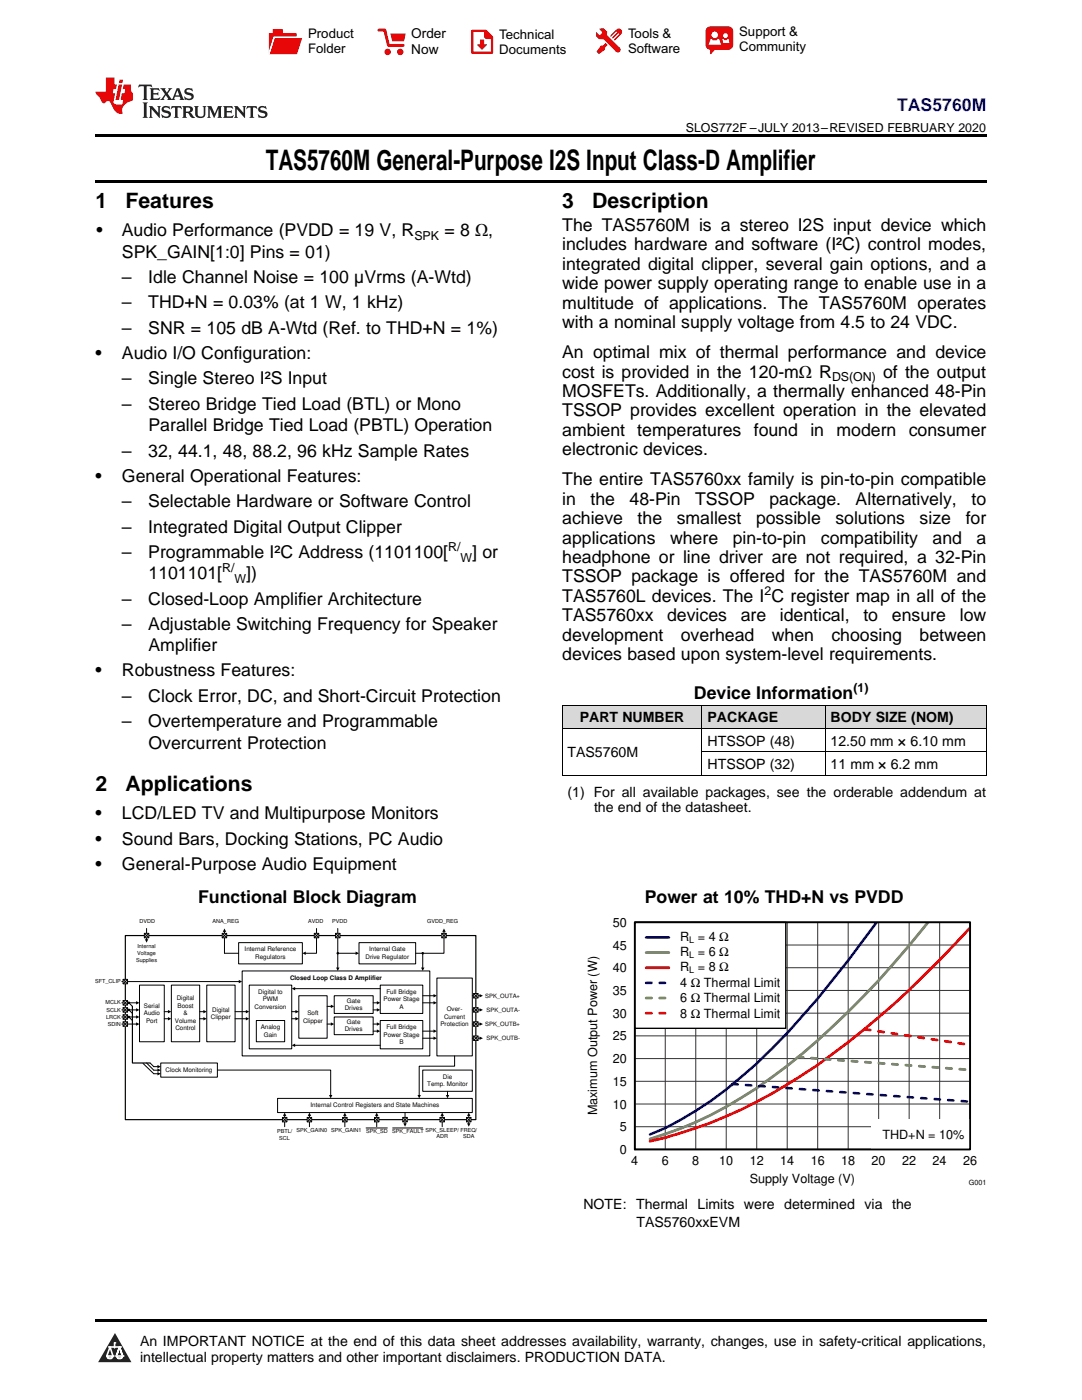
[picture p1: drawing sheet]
<svg xmlns="http://www.w3.org/2000/svg" width="216mm" height="279mm" viewBox="0 0 216 279" stroke-linecap="round" stroke-linejoin="round" font-family="sans-serif">
<defs><g id="words">
<text font-size="5.6" x="53" y="33.9">TAS5760M General-Purpose I2S Input Class-D Amplifier</text>
<g font-size="4.2">
<text x="19" y="41.5">1</text>
<text x="25" y="41.5">Features</text>
<text x="112.2" y="41.5">3</text>
<text x="118.2" y="41.5">Description</text>
<text x="19" y="157.8">2</text>
<text x="25" y="157.8">Applications</text>
</g>
<text font-size="3.5" fill="#00f" x="179" y="22.2">TAS5760M</text>
<g font-size="3.5">
<text x="19.2" y="47.2">•</text>
<text x="24.3" y="47.2">Audio Performance (PVDD = 19 V, R</text>
<text x="88.7" y="47.2">= 8 Ω,</text>
<text x="112.2" y="46.1">The TAS5760M is a stereo I2S input device which</text>
<text x="24.3" y="51.4">SPK_GAIN[1:0] Pins = 01)</text>
<text x="112.2" y="50">includes hardware and software (I²C) control modes,</text>
<text x="112.2" y="53.9">integrated digital clipper, several gain options, and a</text>
<text x="24.3" y="56.5">–</text>
<text x="29.6" y="56.5">Idle Channel Noise = 100 µVrms (A-Wtd)</text>
<text x="112.2" y="57.7">wide power supply operating range to enable use in a</text>
<text x="24.3" y="61.6">–</text>
<text x="29.6" y="61.6">THD+N = 0.03% (at 1 W, 1 kHz)</text>
<text x="112.2" y="61.6">multitude of applications. The TAS5760M operates</text>
<text x="112.2" y="65.5">with a nominal supply voltage from 4.5 to 24 VDC.</text>
<text x="19" y="71.6">•</text>
<text x="24.3" y="66.6">–</text>
<text x="24.3" y="71.6">Audio I/O Configuration:</text>
<text x="29.6" y="66.6">SNR = 105 dB A-Wtd (Ref. to THD+N = 1%)</text>
<text x="112.2" y="71.5">An optimal mix of thermal performance and device</text>
<text x="24.3" y="76.7">–</text>
<text x="29.6" y="76.7">Single Stereo I²S Input</text>
<text x="112.2" y="75.4">cost is provided in the 120-mΩ R</text>
<text x="176.2" y="75.4">of the output</text>
<text x="24.3" y="81.8">–</text>
<text x="29.6" y="81.8">Stereo Bridge Tied Load (BTL) or Mono</text>
<text x="112.2" y="79.2">MOSFETs. Additionally, a thermally enhanced 48-Pin</text>
<text x="112.2" y="83.1">TSSOP provides excellent operation in the elevated</text>
<text x="29.6" y="86">Parallel Bridge Tied Load (PBTL) Operation</text>
<text x="112.2" y="87">ambient temperatures found</text>
<text x="161.7" y="87">in</text>
<text x="166.9" y="87">modern</text>
<text x="181.3" y="87">consumer</text>
<text x="24.3" y="91.1">–</text>
<text x="29.6" y="91.1">32, 44.1, 48, 88.2, 96 kHz Sample Rates</text>
<text x="112.2" y="90.9">electronic devices.</text>
<text x="19" y="96.1">•</text>
<text x="24.3" y="96.1">General Operational Features:</text>
<text x="24.3" y="101.2">–</text>
<text x="29.6" y="101.2">Selectable Hardware or Software Control</text>
<text x="112.2" y="96.8">The entire TAS5760xx family is pin-to-pin compatible</text>
<text x="112.2" y="100.7">in</text>
<text x="117.8" y="100.7">the</text>
<text x="125.6" y="100.7">48-Pin</text>
<text x="138.7" y="100.7">TSSOP</text>
<text x="153.5" y="100.7">package.</text>
<text x="170.7" y="100.7">Alternatively,</text>
<text x="193.8" y="100.7">to</text>
<text x="24.3" y="106.3">–</text>
<text x="29.6" y="106.3">Integrated Digital Output Clipper</text>
<text x="112.2" y="104.6">achieve</text>
<text x="127.2" y="104.6">the</text>
<text x="135" y="104.6">smallest</text>
<text x="150.9" y="104.6">possible</text>
<text x="166.7" y="104.6">solutions</text>
<text x="183.5" y="104.6">size</text>
<text x="192.7" y="104.6">for</text>
<text x="24.3" y="111.4">–</text>
<text x="29.6" y="111.4">Programmable I²C Address (1101100[</text>
<text x="94.2" y="111.4">] or</text>
<text x="112.2" y="108.5">applications</text>
<text x="112.2" y="112.4">headphone or line driver are not required, a 32-Pin</text>
<text x="133.7" y="108.5">where</text>
<text x="146.2" y="108.5">pin-to-pin</text>
<text x="163.8" y="108.5">compatibility</text>
<text x="186.1" y="108.5">and</text>
<text x="194.9" y="108.5">a</text>
<text x="29.6" y="115.6">1101101[</text>
<text x="49.1" y="115.6">])</text>
<text x="112.2" y="116.2">TSSOP package is offered for the TAS5760M and</text>
<text x="24.3" y="120.7">–</text>
<text x="24.3" y="125.8">–</text>
<text x="29.6" y="120.7">Closed-Loop Amplifier Architecture</text>
<text x="29.6" y="125.8">Adjustable Switching Frequency for Speaker</text>
<text x="112.2" y="120.1">TAS5760L devices. The I C register map in all of the</text>
<text x="112.2" y="124">TAS5760xx</text>
<text x="133.1" y="124">devices</text>
<text x="147.8" y="124">are</text>
<text x="155.6" y="124">identical,</text>
<text x="172.3" y="124">to</text>
<text x="178" y="124">ensure</text>
<text x="191.5" y="124">low</text>
<text x="29.6" y="130">Amplifier</text>
<text x="112.2" y="127.9">development</text>
<text x="112.2" y="131.8">devices based upon system-level requirements.</text>
<text x="135.8" y="127.9">overhead</text>
<text x="154" y="127.9">when</text>
<text x="165.9" y="127.9">choosing</text>
<text x="183.5" y="127.9">between</text>
<text x="19" y="135">•</text>
<text x="24.3" y="135">Robustness Features:</text>
<text x="24.3" y="140.1">–</text>
<text x="29.6" y="140.1">Clock Error, DC, and Short-Circuit Protection</text>
<text x="138.5" y="139.5">Device Information</text>
<text x="24.3" y="145.2">–</text>
<text x="29.6" y="145.2">Overtemperature and Programmable</text>
<text x="29.6" y="149.4">Overcurrent Protection</text>
<text x="19" y="163.5">•</text>
<text x="24.3" y="163.5">LCD/LED TV and Multipurpose Monitors</text>
<text x="19" y="168.6">•</text>
<text x="19" y="173.6">•</text>
<text x="24.3" y="168.6">Sound Bars, Docking Stations, PC Audio</text>
<text x="24.3" y="173.6">General-Purpose Audio Equipment</text>
<text x="39.5" y="180.3">Functional Block Diagram</text>
<text x="128.7" y="180.3">Power at 10% THD+N vs PVDD</text>
</g>
<g font-size="2.8">
<text x="115.7" y="144.1">PART NUMBER</text>
<text x="141.2" y="144.1">PACKAGE</text>
<text x="141.2" y="148.8">HTSSOP (48)</text>
<text x="165.7" y="144.1">BODY SIZE (NOM)</text>
<text x="165.7" y="148.8">12.50 mm × 6.10 mm</text>
<text x="113.2" y="151.1">TAS5760M</text>
<text x="141.2" y="153.5">HTSSOP (32)</text>
<text x="165.7" y="153.5">11 mm × 6.2 mm</text>
<text x="113.2" y="159">(1) For all available packages, see the orderable addendum at</text>
<text x="118.5" y="162.1">the end of the datasheet.</text>
<text x="116.4" y="241.3">NOTE: Thermal Limits were determined via the</text>
<text x="127" y="244.8">TAS5760xxEVM</text>
<text x="27.9" y="268.6">An IMPORTANT NOTICE at the end of this data sheet addresses availability, warranty, changes, use in safety-critical applications,</text>
<text x="27.9" y="271.8">intellectual property matters and other important disclaimers. PRODUCTION DATA.</text>
</g>
<g font-size="2.7">
<text x="82.1" y="7.7">Order</text>
<text x="82.1" y="10.7">Now</text>
</g>
<g font-size="2.6">
<text x="61.5" y="7.6">Product</text>
<text x="61.5" y="10.6">Folder</text>
<text x="99.6" y="7.8">Technical</text>
<text x="99.6" y="10.8">Documents</text>
<text x="125.3" y="7.6">Tools &amp;</text>
<text x="125.3" y="10.6">Software</text>
<text x="147.5" y="7.2">Support &amp;</text>
<text x="147.5" y="10.2">Community</text>
</g>
<g font-size="2.5">
<text x="136.8" y="26.3">SLOS772F –JULY 2013–REVISED FEBRUARY 2020</text>
<text x="82.7" y="47.9">SPK</text>
<text x="166" y="76.1">DS(ON)</text>
<text x="89.4" y="110">R/</text>
<text x="91.9" y="112.1">W</text>
<text x="44.3" y="114.2">R/</text>
<text x="46.8" y="116.3">W</text>
<text x="152.5" y="118.7">2</text>
<text x="170.3" y="138.1">(1)</text>
<text x="122.3" y="185">50</text>
<text x="122.3" y="189.5">45</text>
<text x="135.7" y="190.8">R</text>
<text x="135.7" y="187.8">R</text>
<text x="139.2" y="190.8">= 6 Ω</text>
<text x="139.2" y="187.8">= 4 Ω</text>
<text x="122.3" y="194">40</text>
<text x="135.7" y="193.8">R</text>
<text x="135.7" y="197">4 Ω Thermal Limit</text>
<text x="139.2" y="193.8">= 8 Ω</text>
<text x="122.3" y="203.1">30</text>
<text x="122.3" y="198.6">35</text>
<text x="135.7" y="203.1">8 Ω Thermal Limit</text>
<text x="135.7" y="200.1">6 Ω Thermal Limit</text>
<text x="122.3" y="207.6">25</text>
<text x="122.3" y="212.2">20</text>
<text x="122.3" y="221.2">10</text>
<text x="122.3" y="216.7">15</text>
<text x="119.1" y="222.6" transform="rotate(-90 119.1 222.6)">Maximum Output Power (W)</text>
<text x="123.7" y="225.8">5</text>
<text x="176.1" y="227.3">THD+N = 10%</text>
<text x="123.7" y="230.3">0</text>
<text x="126" y="232.5">4</text>
<text x="132" y="232.5">6</text>
<text x="138.1" y="232.5">8</text>
<text x="143.5" y="232.5">10</text>
<text x="149.6" y="232.5">12</text>
<text x="155.7" y="232.5">14</text>
<text x="161.8" y="232.5">16</text>
<text x="167.8" y="232.5">18</text>
<text x="173.9" y="232.5">20</text>
<text x="180" y="232.5">22</text>
<text x="186.1" y="232.5">24</text>
<text x="192.2" y="232.5">26</text>
<text x="149.6" y="236.1">Supply Voltage (V)</text>
</g>
<g font-size="1.8">
<text x="137.5" y="191.2">L</text>
<text x="137.5" y="188.2">L</text>
<text x="137.5" y="194.3">L</text>
</g>
<text font-size="1.4" x="193.3" y="236.6">G001</text>
<g font-size="1.3">
<text x="48.8" y="189.9">Internal Reference</text>
<text x="50.9" y="191.4">Regulators</text>
<text x="72.9" y="191.4">Drive Regulator</text>
<text x="73.7" y="189.9">Internal Gate</text>
<text x="57.9" y="195.5">Closed Loop Class D Amplifier</text>
<text x="28.7" y="201.1">Serial</text>
<text x="28.7" y="202.6">Audio</text>
<text x="35.3" y="199.6">Digital</text>
<text x="35.4" y="201.1">Boost</text>
<text x="36.6" y="202.6">&amp;</text>
<text x="42.1" y="203.4">Clipper</text>
<text x="42.3" y="201.9">Digital</text>
<text x="50.8" y="201.4">Conversion</text>
<text x="51.5" y="198.4">Digital to</text>
<text x="52.4" y="199.9">PWM</text>
<text x="61.3" y="202.6">Soft</text>
<text x="68.8" y="201.6">Drives</text>
<text x="69.2" y="200.1">Gate</text>
<text x="76.5" y="199.8">Power Stage</text>
<text x="77.1" y="198.3">Full Bridge</text>
<text x="79.7" y="201.3">A</text>
<text x="88.6" y="203.3">Current</text>
<text x="89.1" y="201.8">Over-</text>
<text x="29.2" y="204.1">Port</text>
<text x="34.9" y="204.1">Volume</text>
<text x="35" y="205.6">Control</text>
<text x="52" y="205.4">Analog</text>
<text x="52.6" y="206.9">Gain</text>
<text x="60.5" y="204.1">Clipper</text>
<text x="68.8" y="205.9">Drives</text>
<text x="69.2" y="204.3">Gate</text>
<text x="76.5" y="206.9">Power Stage</text>
<text x="77.1" y="205.4">Full Bridge</text>
<text x="79.7" y="208.4">B</text>
<text x="87.9" y="204.8">Protection</text>
<text x="33" y="213.9">Clock Monitoring</text>
<text x="88.4" y="215.3">Die</text>
<text x="62" y="221">Internal Control Registers and State Machines</text>
<text x="85.3" y="216.8">Temp. Monitor</text>
</g>
<g font-size="1.2">
<text x="96.8" y="199.1">SPK_OUTA+</text>
<text x="97.1" y="201.9">SPK_OUTA-</text>
<text x="96.8" y="204.7">SPK_OUTB+</text>
<text x="97.1" y="207.6">SPK_OUTB-</text>
</g>
<g font-size="1.1">
<text x="27.8" y="184.2">DVDD</text>
<text x="42.4" y="184.2">ANA_REG</text>
<text x="61.5" y="184.2">AVDD</text>
<text x="66.3" y="184.2">PVDD</text>
<text x="85.2" y="184.2">GVDD_REG</text>
<text x="27.1" y="191.9">Supplies</text>
<text x="27.4" y="190.6">Voltage</text>
<text x="27.4" y="189.3">Internal</text>
<text x="19" y="196.2">SFT_CLIP</text>
<text x="21.1" y="200.5">MCLK</text>
<text x="21.2" y="203.3">LRCK</text>
<text x="21.3" y="201.9">SCLK</text>
<text x="21.5" y="204.7">SDIN</text>
<text x="55.3" y="226.2">PBTL/</text>
<text x="55.7" y="227.5">SCL</text>
<text x="59.2" y="225.8">SPK_GAIN0</text>
<text x="66.1" y="225.8">SPK_GAIN1</text>
<text x="73" y="226.2">SPK_SD</text>
<text x="78.3" y="226.2">SPK_FAULT</text>
<text x="84.9" y="225.8">SPK_SLEEP/ FREQ/</text>
<text x="87.1" y="227.2">ADR</text>
<text x="92.4" y="227.2">SDA</text>
</g>
</g></defs>
<g fill="#d8d8d8">
<path d="M112.2 140.8h27.9v4.6h-27.9z"/>
<path d="M140.1 140.8h24.6v4.6h-24.6z"/>
<path d="M164.7 140.8h32.1v4.6h-32.1z"/>
</g>
<path d="M22.9 266l3.3 5.9h-6.6z" fill-rule="evenodd" fill="#231f20"/>
<path d="M21.3 270.6h1.2l-.3 .5h-.3a.53 .53 0 0 1-.6-.5z" fill-rule="evenodd" fill="#fff"/>
<path d="M21.3 270.6h1.2l-.3 .5h-.3a.53 .53 0 0 1-.6-.5z" fill="none" stroke="#231f20" stroke-width=".33"/>
<path d="M21.3 270.6l1.2 .1-.3 .4h-.5z" fill="none" stroke="#fff" stroke-width=".33"/>
<path d="M22.9 268.9h.1" fill="none" stroke="#fff" stroke-width=".33"/>
<path d="M22.9 268v.9z" fill="#fff"/>
<path d="M22.9 268v.9z" fill="none" stroke="#fff" stroke-width=".33"/>
<circle cx="22.9" cy="268" r=".16" fill="#fff"/>
<path d="M21.8 268.8h.1" fill="none" stroke="#fff" stroke-width=".33"/>
<path d="M21.8 268.8h2.2z" fill="#fff"/>
<path d="M21.8 268.8h2.2z" fill="none" stroke="#fff" stroke-width=".33"/>
<circle cx="24" cy="268.8" r=".16" fill="#fff"/>
<path d="M23.2 270.6h.1" fill="none" stroke="#fff" stroke-width=".33"/>
<path d="M23.8 268.8l-.6 1.8z" fill-rule="evenodd" fill="#fff"/>
<path d="M23.8 268.8l-.6 1.8z" fill="none" stroke="#fff" stroke-width=".33"/>
<path d="M23.8 268.8l.7 1.8z" fill-rule="evenodd" fill="#fff"/>
<path d="M23.8 268.8l.7 1.8z" fill="none" stroke="#fff" stroke-width=".33"/>
<path d="M24.4 270.6h.1" fill="none" stroke="#fff" stroke-width=".33"/>
<circle cx="21.3" cy="270.6" r=".16" fill="#fff"/>
<path d="M22 268.8l-.7 1.8z" fill="#fff"/>
<path d="M22 268.8l-.7 1.8z" fill="none" stroke="#fff" stroke-width=".33"/>
<path d="M22 268.8l.5 1.8z" fill="#fff"/>
<path d="M22 268.8l.5 1.8z" fill="none" stroke="#fff" stroke-width=".33"/>
<circle cx="22.5" cy="270.6" r=".16" fill="#fff"/>
<path d="M23.3 270.6h1.2a.63 .63 0 0 1-.6 .5 .63 .63 0 0 1-.6-.5z" fill-rule="evenodd" fill="#fff"/>
<path d="M23.3 270.6h1.2a.63 .63 0 0 1-.6 .5 .63 .63 0 0 1-.6-.5z" fill="none" stroke="#231f20" stroke-width=".33"/>
<path d="M23.3 270.6h1.2l-.4 .5h-.5z" fill="none" stroke="#fff" stroke-width=".33"/>
<path d="M23.2 270.6h.1" fill="none" stroke="#fff" stroke-width=".33"/>
<circle cx="24.5" cy="270.6" r=".16" fill="#fff"/>
<path d="M19 263.2h177.8v.5h-177.8z" fill="#000"/>
<path d="M126.7 184.1h66.9v45.3h-66.9z" fill="none" stroke="#000" stroke-width=".27"/>
<g fill="none" stroke="#333" stroke-width=".2">
<path d="M126.7 184.1h66.9v45.3h-66.9zM126.7 197.7h66.9M126.7 193.1h66.9M126.7 188.6h66.9M132.7 184.1v45.3M138.8 184.1v45.3M144.9 184.1v45.3M151 184.1v45.3M157.1 184.1v45.3M163.2 184.1v45.3M169.2 184.1v45.3M175.3 184.1v45.3"/>
<path d="M181.4 184.1v45.3M187.5 184.1v45.3M126.7 215.8h66.9M126.7 211.3h66.9M126.7 206.7h66.9M126.7 202.2h66.9M126.7 224.9h66.9M126.7 220.3h66.9"/>
</g>
<path d="M175 184a261.9 261.9 0 0 1-17.9 22.2 98.7 98.7 0 0 1-18.3 15.5l-6.1 3.4-3 1.3" fill="none" stroke="#00f" stroke-width=".54"/>
<path d="M185.2 184a176.3 176.3 0 0 1-28.1 28.7 82 82 0 0 1-27.4 14.6" fill="none" stroke="#6e8b3d" stroke-width=".54"/>
<path d="M193.6 185.2a182.6 182.6 0 0 1-30.4 27.3 95.3 95.3 0 0 1-33.5 15.3" fill="none" stroke="#f00" stroke-width=".54"/>
<path d="M146.1 216.3l47.5 3.6" fill="none" stroke="#00f" stroke-width=".54" stroke-dasharray="1.1 1.6"/>
<path d="M159.2 211l34.4 2.5" fill="none" stroke="#6e8b3d" stroke-width=".54" stroke-dasharray="1.1 1.6"/>
<path d="M172.6 205.4l21 3.1" fill="none" stroke="#f00" stroke-width=".54" stroke-dasharray="1.1 1.6"/>
<path d="M126.7 184.1h30.1v21.1h-30.1z" fill="#fff"/>
<path d="M126.7 184.1h30.1v21.1h-30.1z" fill="none" stroke="#000" stroke-width=".27"/>
<path d="M128.9 187.1h4.6" fill="none" stroke="#00f" stroke-width=".54"/>
<path d="M128.9 190.1h4.6" fill="none" stroke="#6e8b3d" stroke-width=".54"/>
<path d="M128.9 193.1h4.6" fill="none" stroke="#f00" stroke-width=".54"/>
<path d="M128.9 196.2h4.6" fill="none" stroke="#00f" stroke-width=".54" stroke-dasharray="1.1 1.6"/>
<path d="M128.9 199.2h4.6" fill="none" stroke="#6e8b3d" stroke-width=".54" stroke-dasharray="1.1 1.6"/>
<path d="M128.9 202.2h4.6" fill="none" stroke="#f00" stroke-width=".54" stroke-dasharray="1.1 1.6"/>
<path d="M173.8 223.3h19.8v6.1h-19.8z" fill="#fff"/>
<path d="M126.7 184.1h66.9v45.3h-66.9z" fill="none" stroke="#000" stroke-width=".36"/>
<path d="M25 186.7h69.9v36.7h-69.9zM26.4 200.8v11.3h3.6" fill="none" stroke="#000" stroke-width=".24"/>
<g fill="none" stroke="#000" stroke-width=".2">
<path d="M24.3 195.9h23.4M27.8 196.6h5v11.3h-5zM29.2 185.3v2.2M34.2 196.6h5.6v11.3h-5.6zM41.3 196.6h5.6v11.3h-5.6zM44.8 185.9v4.3h2.8M47.6 188.1h12.7v4.3h-12.7zM48.3 193.8h37.5v16.9h-37.5zM49.7 196.6h8.5v12.7h-8.5zM58.8 197.3h17.1M59.6 198.7h5.7v8.5h-5.7zM63.2 185.3v4.9h-2.3"/>
<path d="M66.7 198.7h7.8v3.6h-7.8zM67.4 185.3v4.9h3.6M67.4 190.2v3M71.6 188.1h11.3v4.3h-11.3zM75.9 196.6h8.5v5.7h-8.5zM84.4 190.2v3M87.2 195.2h7v15.5h-7zM88.6 185.9v4.3h-5.7M94.2 198.7h1.6M24.3 201.5h2.9M24.3 200.1h2.9M24.3 203h2.9"/>
<path d="M24.3 204.4h2.9M25.7 200.1l.7 .7M25.7 201.5l.7 .8M25.7 203l.7 .7M28.5 212.2l2.2 2.1h.8M29.2 212.1l1.5 1.5h.8M30 212.2l.7 .7h.8M32.1 212.1h11.3v2.9h-11.3zM32.8 201.9h.8M32.8 203.3h.8M39.8 201.9h.9M39.8 203.3h.9"/>
<path d="M43.4 213.6h22.6v5M46.9 201.9h2.2M46.9 203.3h2.2M51.1 203.7h5.7v4.2h-5.7zM55.4 219.2h38.8v2.8h-38.8zM58.2 201.9h.8M58.2 203.3h.8M58.8 208.6h17.1M65.3 204.4h.8M65.3 200.8h.8M66.7 203h7.8v3.5h-7.8zM74.5 201.5h.8"/>
<path d="M74.5 200.1h.8M74.5 204.4h.8M74.5 205.8h.8M75.9 203.7h8.5v5.6h-8.5zM84.4 213.6h9.8v4.2h-9.8zM84.4 200.1h2.2M84.4 205.8h2.2M84.4 207.2h2.2M89.3 217.8v.8M90.7 210.7v2.1h-7.1v5.8M94.2 201.5h1.6M94.2 204.4h1.6"/>
<path d="M94.2 207.2h1.6M56.8 222.6v2.3M61.7 222.6v2.3M68.8 222.6v2.3M73 225.1h4.3M75.2 222.6v2.3M78.3 225.1h6.1M80.8 222v2.3M88.2 222.6v2.3M93.5 222.6v1.7"/>
</g>
<g fill="#000">
<path d="M27.2 199.8l.6 .3-.6 .4zM28.9 187.4h.7l-.4 .7zM44.8 185.3l.3 .7h-.6zM47.6 195.6l.7 .3-.7 .3zM58.2 197.3l.7-.3v.6zM60.3 190.2l.7-.3v.7zM67.1 193.1h.6l-.3 .7zM71 189.9l.6 .3-.6 .4zM75.2 199.8l.7 .3-.7 .4zM84 193.1h.7l-.3 .7zM86.5 199.8l.7 .3-.7 .4zM88.6 185.3l.3 .7h-.6z"/>
<path d="M95.7 198.4l.7 .3-.7 .4zM27.2 201.2l.6 .3-.6 .4zM27.2 202.6l.6 .4-.6 .3zM27.2 204l.6 .4-.6 .3zM31.4 212.5l.7 .4-.7 .3zM31.4 213.2l.7 .4-.7 .3zM31.4 213.9l.7 .4-.7 .3zM33.5 201.6l.7 .3-.7 .3zM33.5 203l.7 .3-.7 .4zM40.6 201.6l.7 .3-.7 .3zM40.6 203l.7 .3-.7 .4zM49.1 201.6l.6 .3-.6 .3z"/>
<path d="M49.1 203l.6 .3-.6 .4zM58.2 208.6l.7-.3v.7zM58.9 201.6l.7 .3-.7 .3zM58.9 203l.7 .3-.7 .4zM66 200.5l.7 .3-.7 .4zM66 204l.7 .4-.7 .3zM65.6 218.5h.7l-.3 .7zM75.2 201.2l.7 .3-.7 .4zM75.2 204l.7 .4-.7 .3zM75.2 205.4l.7 .4-.7 .3zM83.3 218.5h.7l-.4 .7zM86.5 205.4l.7 .4-.7 .3z"/>
<path d="M86.5 206.9l.7 .3-.7 .3zM89 218.5h.6l-.3 .7zM95.7 201.2l.7 .3-.7 .4zM95.7 204l.7 .4-.7 .3zM95.7 206.9l.7 .3-.7 .3zM56.8 222l.3 .7h-.6zM61.7 222l.4 .7h-.7zM68.8 222l.3 .7h-.6zM75.2 222l.3 .7h-.7zM80.5 224.2h.7l-.4 .7zM88.2 222l.4 .7h-.7zM93.5 222l.4 .7h-.7z"/>
<path d="M93.2 224.2h.7l-.4 .7z"/>
<circle cx="67.4" cy="190.2" r=".25"/>
<circle cx="84.4" cy="190.2" r=".25"/>
<circle cx="25.7" cy="200.1" r=".25"/>
<circle cx="25.7" cy="201.5" r=".25"/>
<circle cx="25.7" cy="203" r=".25"/>
</g>
<path d="M28.8 186.3h.9v.9h-.9z" fill-rule="evenodd" fill="#fff"/>
<path d="M28.8 186.3h.9v.9h-.9zM28.8 186.3l.9 .8M29.7 186.3l-.9 .9" fill="none" stroke="#000" stroke-width=".2"/>
<path d="M44.3 186.3h.9v.9h-.9z" fill-rule="evenodd" fill="#fff"/>
<path d="M44.3 186.3h.9v.9h-.9zM44.3 186.3l.9 .8M45.2 186.3l-.9 .9" fill="none" stroke="#000" stroke-width=".2"/>
<path d="M24.6 195.5h.9v.8h-.9z" fill-rule="evenodd" fill="#fff"/>
<path d="M24.6 195.5h.9v.8h-.9zM24.6 195.5l.8 .8M25.4 195.5l-.8 .8" fill="none" stroke="#000" stroke-width=".2"/>
<path d="M24.6 199.7h.9v.9h-.9z" fill-rule="evenodd" fill="#fff"/>
<path d="M24.6 199.7h.9v.9h-.9zM24.6 199.7l.8 .9M25.4 199.7l-.8 .9" fill="none" stroke="#000" stroke-width=".2"/>
<path d="M24.6 201.1h.9v.9h-.9z" fill-rule="evenodd" fill="#fff"/>
<path d="M24.6 201.1h.9v.9h-.9zM24.6 201.1l.8 .9M25.4 201.1l-.8 .9" fill="none" stroke="#000" stroke-width=".2"/>
<path d="M24.6 202.5h.9v.9h-.9z" fill-rule="evenodd" fill="#fff"/>
<path d="M24.6 202.5h.9v.9h-.9zM24.6 202.5l.8 .9M25.4 202.5l-.8 .9" fill="none" stroke="#000" stroke-width=".2"/>
<path d="M24.6 203.9h.9v.9h-.9z" fill-rule="evenodd" fill="#fff"/>
<path d="M24.6 203.9h.9v.9h-.9zM24.6 203.9l.8 .9M25.4 203.9l-.8 .9" fill="none" stroke="#000" stroke-width=".2"/>
<path d="M62.7 186.3h.9v.9h-.9z" fill-rule="evenodd" fill="#fff"/>
<path d="M62.7 186.3h.9v.9h-.9zM62.7 186.3l.9 .8M63.6 186.3l-.9 .9" fill="none" stroke="#000" stroke-width=".2"/>
<path d="M67 186.3h.8v.9h-.8z" fill-rule="evenodd" fill="#fff"/>
<path d="M67 186.3h.8v.9h-.8zM67 186.3l.8 .8M67.8 186.3l-.8 .9" fill="none" stroke="#000" stroke-width=".2"/>
<path d="M88.1 186.3h.9v.9h-.9z" fill-rule="evenodd" fill="#fff"/>
<path d="M88.1 186.3h.9v.9h-.9zM88.1 186.3l.9 .8M89 186.3l-.9 .9" fill="none" stroke="#000" stroke-width=".2"/>
<path d="M56.4 223h.8v.9h-.8z" fill-rule="evenodd" fill="#fff"/>
<path d="M56.4 223h.8v.9h-.8zM56.4 223l.8 .9M57.2 223l-.8 .9" fill="none" stroke="#000" stroke-width=".2"/>
<path d="M80.4 223h.9v.9h-.9z" fill-rule="evenodd" fill="#fff"/>
<path d="M80.4 223h.9v.9h-.9zM80.4 223l.8 .9M81.2 223l-.8 .9" fill="none" stroke="#000" stroke-width=".2"/>
<path d="M61.3 223h.9v.9h-.9z" fill-rule="evenodd" fill="#fff"/>
<path d="M61.3 223h.9v.9h-.9zM61.3 223l.9 .9M62.2 223l-.9 .9" fill="none" stroke="#000" stroke-width=".2"/>
<path d="M68.4 223h.9v.9h-.9z" fill-rule="evenodd" fill="#fff"/>
<path d="M68.4 223h.9v.9h-.9zM68.4 223l.8 .9M69.2 223l-.8 .9" fill="none" stroke="#000" stroke-width=".2"/>
<path d="M74.7 223h.9v.9h-.9z" fill-rule="evenodd" fill="#fff"/>
<path d="M74.7 223h.9v.9h-.9zM74.7 223l.9 .9M75.6 223l-.9 .9" fill="none" stroke="#000" stroke-width=".2"/>
<path d="M87.8 223h.9v.9h-.9z" fill-rule="evenodd" fill="#fff"/>
<path d="M87.8 223h.9v.9h-.9zM87.8 223l.9 .9M88.7 223l-.9 .9" fill="none" stroke="#000" stroke-width=".2"/>
<path d="M93.1 223h.9v.9h-.9z" fill-rule="evenodd" fill="#fff"/>
<path d="M93.1 223h.9v.9h-.9zM93.1 223l.9 .9M94 223l-.9 .9" fill="none" stroke="#000" stroke-width=".2"/>
<path d="M94.5 198.3h.9v.9h-.9z" fill-rule="evenodd" fill="#fff"/>
<path d="M94.5 198.3h.9v.9h-.9zM94.5 198.3l.9 .8M95.4 198.3l-.9 .9" fill="none" stroke="#000" stroke-width=".2"/>
<path d="M94.5 203.9h.9v.9h-.9z" fill-rule="evenodd" fill="#fff"/>
<path d="M94.5 203.9h.9v.9h-.9zM94.5 203.9l.9 .9M95.4 203.9l-.9 .9" fill="none" stroke="#000" stroke-width=".2"/>
<path d="M94.5 201.1h.9v.9h-.9z" fill-rule="evenodd" fill="#fff"/>
<path d="M94.5 201.1h.9v.9h-.9zM94.5 201.1l.9 .9M95.4 201.1l-.9 .9" fill="none" stroke="#000" stroke-width=".2"/>
<path d="M94.5 206.8h.9v.8h-.9z" fill-rule="evenodd" fill="#fff"/>
<path d="M112.2 154.7h84.6M112.2 145.4h84.6M112.2 140.7h84.6M112.2 140.8v13.9M140.1 140.8v13.9M140.1 150h56.7M164.6 140.8v13.9M196.8 140.8v13.9M84.4 198.7h2.2M94.5 206.8h.9v.8h-.9zM94.5 206.8l.9 .8M95.4 206.8l-.9 .8" fill="none" stroke="#000" stroke-width=".2"/>
<path d="M86.5 198.4l.7 .3-.7 .4z" fill="#000"/>
<path d="M19 35.9h177.8v.5h-177.8zM19 26.8h177.8v.6h-177.8z" fill="#000"/>
<path d="M27.7 16.9l-.1 .6 .6-.3h.5v.2v2.2l-.2 .4h1l-.2-.4v-2.2v-.2h.5l.6 .3-.2-.6zM29.9 17.6l.2 .4v1.6l-.2 .4h1.9l.1-.6a1.09 1.09 0 0 1-1.3 .1v-.6h.6l.4 .2v-.7l-.2 .2h-.8v-.6l.2-.1a1.01 1.01 0 0 1 1 .3l-.1-.6zM32 17.6l.9 1.2-1 1.2h.9l-.2-.3 .5-.7 .5 .7-.3 .3h1.7l-.2-.3 .1-.4h1l.1 .4-.2 .3h1l-.3-.4-.7-2h-.5l-1 2.2-.8-1.1 .9-1.1h-.9l.2 .2-.4 .7-.4-.7 .2-.2zM35.4 18l.4 1h-.8zM37 17.7a.66 .66 0 0 0-.2 .8 .66 .66 0 0 0 .6 .4l.7 .2 .1 .2a.8 .8 0 0 1-.7 .4 .8 .8 0 0 1-.7-.5l.1 .8 .2-.2a.94 .94 0 0 0 1.1 .1 .94 .94 0 0 0 .4-.9 1.48 1.48 0 0 0-1.3-.6v-.4a1.1 1.1 0 0 1 1.2 .2l-.2-.6-.2 .1-.5-.1zM28.5 20.4l.2 .4v2.3l-.2 .4h1l-.2-.4v-2.3l.2-.4zM29.7 21.2l.2 .4v1.5l-.2 .4h.8l-.3-.4 .1-1.3 1.6 1.8v-2l.2-.4h-.7l.2 .2v1.1l-1.2-1.3zM32.5 21.3a.66 .66 0 0 0-.2 .8 .66 .66 0 0 0 .6 .4l.6 .2 .2 .2a.8 .8 0 0 1-.8 .4 .8 .8 0 0 1-.7-.5l.2 .7 .2-.1a.94 .94 0 0 0 1 .1 .94 .94 0 0 0 .5-1 1.47 1.47 0 0 0-1.3-.6l-.1-.3a1.1 1.1 0 0 1 1.3 .2l-.2-.6-.2 .1-.5-.2zM34.3 21.2l-.2 .6a.64 .64 0 0 1 .8-.3v1.6l-.2 .4h1l-.3-.4 .1-1.6a.66 .66 0 0 1 .8 .3l-.2-.6zM36.3 21.2l.3 .4v1.5l-.3 .4h1l-.2-.2v-.7h.5l.1 .1a.8 .8 0 0 0 1.2 .7l-1-1a.62 .62 0 0 0 .6-.5 .62 .62 0 0 0-.6-.7zM37.1 21.5h.1a.48 .48 0 0 1 .6 0 .48 .48 0 0 1 .1 .6l-.2 .1-.6 .1zM38.7 21.2l.2 .2a2.29 2.29 0 0 0 .4 2 1.05 1.05 0 0 0 1.7-.7v-1.3l.2-.2h-.8l.2 .4v1.1a.61 .61 0 0 1-.6 .6 .61 .61 0 0 1-.6-.6v-1.1l.3-.4zM41.3 21.2l.3 .4v1.5l-.3 .4h.8l-.2-.4v-1.4l.8 1.9 .9-1.9v1.4l-.2 .4h.9l-.2-.4v-1.5l.2-.4h-.8l-.7 1.5-.6-1.5zM44.5 21.2l.2 .4v1.5l-.2 .4h1.9l.2-.6a1.1 1.1 0 0 1-1.4 .2v-.7h.6l.4 .2v-.6l-.2 .1-.8 .1v-.6l.2-.1a1.02 1.02 0 0 1 1.1 .2l-.2-.5zM46.7 21.2l.2 .4v1.5l-.2 .4h.8l-.3-.4 .1-1.3 1.6 1.8v-2l.2-.4h-.7l.2 .2v1.1l-1.2-1.3zM49.3 21.2l-.1 .6a.64 .64 0 0 1 .8-.3v1.6l-.3 .4h1l-.2-.4v-1.6a.66 .66 0 0 1 .8 .3l-.1-.6zM51.7 21.3a.66 .66 0 0 0-.2 .7 .66 .66 0 0 0 .7 .5l.6 .2 .1 .2a.8 .8 0 0 1-.7 .4 .8 .8 0 0 1-.7-.5l.1 .7 .2-.1a.94 .94 0 0 0 1.1 .1 .94 .94 0 0 0 .4-1 1.48 1.48 0 0 0-1.2-.6l-.1-.3a1.1 1.1 0 0 1 1.2 .2l-.2-.6-.1 .1-.6-.2z" fill="#231f20"/>
<path d="M21.1 15.5v2.8h-2v.4l.9 .9a.96 .96 0 0 0 1 1 .59 .59 0 0 1 .5-.4 .59 .59 0 0 1 .5 .3l.4 .8a1.61 1.61 0 0 0 2.1 1.3 1.63 1.63 0 0 1 1.1-2.2l.9-.3v-1.5a1.6 1.6 0 0 1-.4-1.7h-1.4l-.2 .9h.5l-.2 .8h-.5l-.2 1v.3h.5l-.2 .9h-.7a.74 .74 0 0 1-1-.6l.3-1.6h-.5l.2-.8h.5l.1-.9h-.4v-1.4zM23.7 16.9l-.7 3h.8l.6-3zM23.8 15.9l-.1 .7h.7l.2-.7z" fill="#ee1d23"/>
<g fill="#d60000">
<path d="M54.4 5.8h2v.8h2.8v4.2h-5.5v-4.2h.7z" fill-rule="evenodd"/>
<path d="M54.7 7.5h5.6l-1 3.3h-5.6z" fill-rule="evenodd"/>
</g>
<path d="M54.6 7.4h5.8l-.1 .1h-5.5l-1.1 3.3z" fill-rule="evenodd" fill="#fff"/>
<path d="M54.6 7.4h5.8l-.1 .1h-5.5l-1.1 3.3z" fill="none" stroke="#fff" stroke-width=".2"/>
<path d="M75.6 6h1.2l.7 3.1h3" fill="none" stroke="#d60000" stroke-width=".56"/>
<g fill="#d60000">
<path d="M77.9 6.7h3.1l-.4 1.5h-2.3z" fill-rule="evenodd"/>
<circle cx="77.3" cy="10.4" r=".64"/>
<circle cx="79.9" cy="10.4" r=".64"/>
</g>
<path d="M94.2 6.2h2.7l1.3 1.2v3.1h-4z" fill="none" stroke="#d60000" stroke-width=".44"/>
<g fill="#d60000">
<path d="M95.8 7.9h.8v1h.6l-1 1.1-1-1v-.1h.6z" fill-rule="evenodd"/>
<path d="M96.6 6.2h.3l1.3 1.2v.4h-1.3l-.3-.4z" fill-rule="evenodd"/>
<path d="M119.6 5.7h.9l.6 .6 .1 .7 2.5 2.5-.8 .8-2.3-2.3-1.1-.2-.6-.6v-.8l.7 .6 .5-.4v-.2l-.4-.5z" fill-rule="evenodd"/>
<path d="M119.9 9.1h.4l.5-.5 .4 .4-.5 .5v.4l-1.2 .9-.5-.5z" fill-rule="evenodd"/>
<path d="M123 5.9a.67 .67 0 0 1 .9 0 .67 .67 0 0 1 0 .9z" fill-rule="evenodd"/>
<path d="M123 5.9l.9 .9-1.2 1.2h-.2l.1-.2 .9-.9 .1-.2h-.3l-.9 1h-.2v-.2l.9-1 .1-.2h-.3l-.9 1h-.2v-.2z" fill-rule="evenodd"/>
<circle cx="123.3" cy="9.9" r=".54"/>
</g>
<path d="M121.1 6.3l-.1 .7" fill="none" stroke="#d60000" stroke-width=".2"/>
<g fill="#d60000">
<path d="M141.1 5.5l.6-.2h3.6a.95 .95 0 0 1 1 .9v2.8a.95 .95 0 0 1-1 .9h-3.6a.95 .95 0 0 1-.9-.9v-2.8z" fill-rule="evenodd"/>
<path d="M141.7 9.9h.9l-.7 .9h-.2z" fill-rule="evenodd"/>
</g>
<g fill="#fff">
<path d="M144.3 8.6h1.3z"/>
<path d="M141.8 7.8h.3l.1 .2h.8l.2-.2h.3l.4 1.1h-2.5z" fill-rule="evenodd"/>
<path d="M144.2 7.8h.2l.2 .2h.4l.2-.2h.2l.2 .8h-1.3z" fill-rule="evenodd"/>
<circle cx="142.6" cy="6.9" r=".65"/>
<circle cx="144.8" cy="7.1" r=".48"/>
</g>
<use href="#words"/>
</svg>
